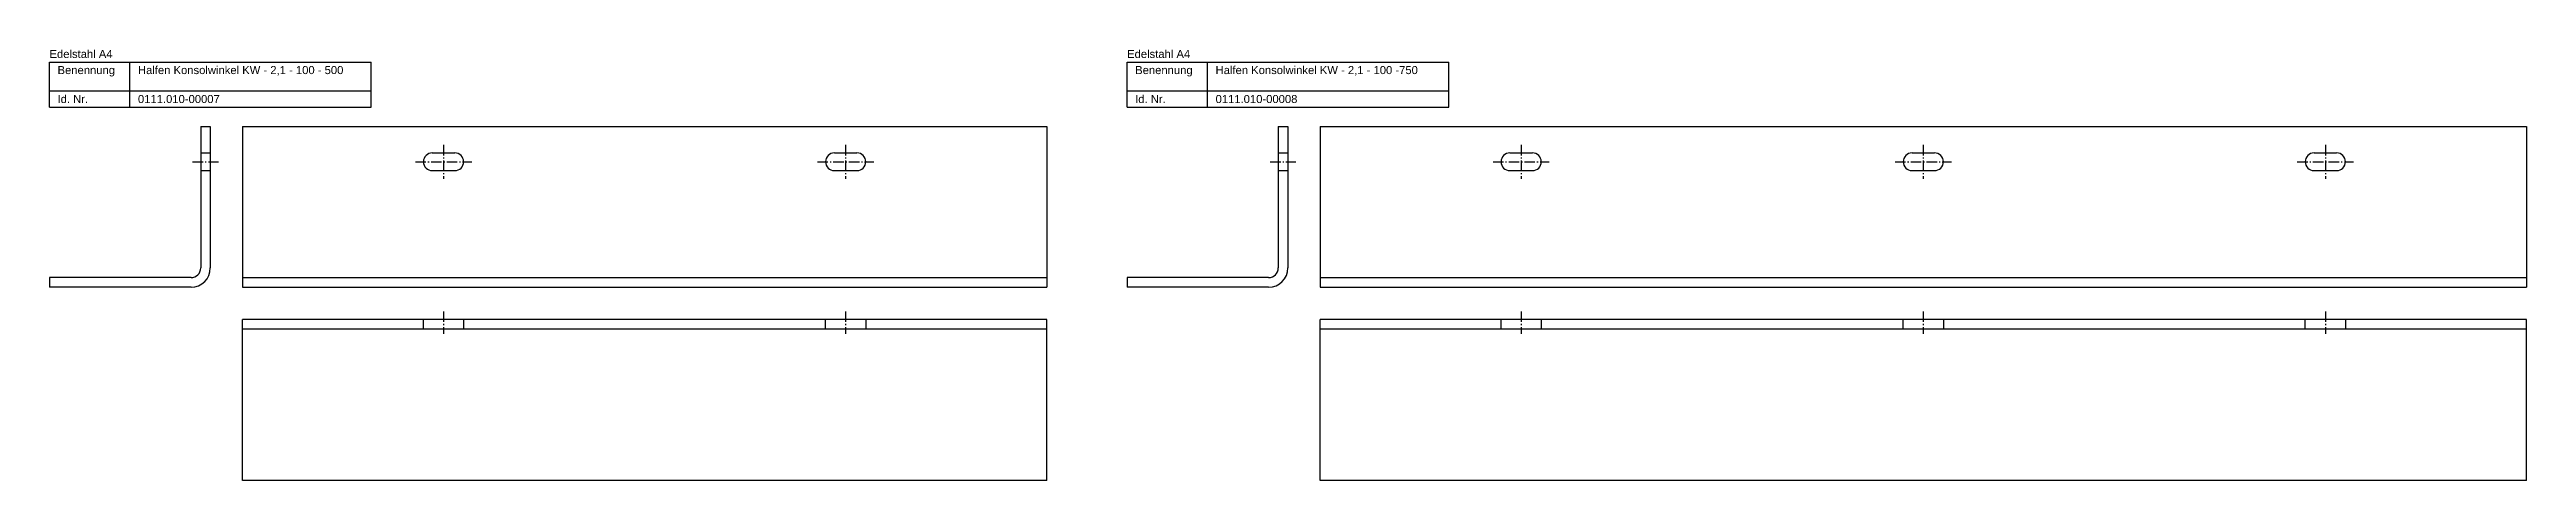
# Model space of a CAD drawing. Header units: millimetres. Extents: x 473 to 3243, y -1069 to 869.
# Drawn here: x 473 to 2013, y -59 to 209 of the extents above; entities that cross this region are included whole.
import ezdxf

# ---------------------------------------------------------------- set-up
doc = ezdxf.new("R2010")
doc.units = ezdxf.units.MM
doc.linetypes.add('MITTELLINIE', pattern=[0.977, 0.65, -0.13, 0.067, -0.13])
doc.linetypes.add('VERDECKT', pattern=[9.525, 6.35, -3.175])
doc.layers.add('HALFEN-KONSOLANKER', color=2, linetype='CONTINUOUS')
doc.styles.add('ARIAL50', font='ARIAL.TTF', dxfattribs={"height": 5})

msp = doc.modelspace()

# ---------------------------------------------------------------- linework, layer by layer
at = {"layer": 'HALFEN-KONSOLANKER'}
for p, q in [((473.1, 200.8), (673.1, 200.8)), ((473.1, 172.8), (473.1, 200.8)), ((523.1, 172.8), (523.1, 200.8)), ((673.1, 172.8), (673.1, 200.8)), ((1143.1, 200.8), (1343.1, 200.8)), ((1143.1, 172.8), (1143.1, 200.8)), ((1193.1, 172.8), (1193.1, 200.8)), ((1343.1, 172.8), (1343.1, 200.8)), ((473.1, 182.8), (673.1, 182.8)), ((473.1, 172.8), (673.1, 172.8)), ((1143.1, 182.8), (1343.1, 182.8)), ((1143.1, 172.8), (1343.1, 172.8)), ((567.1, 160.8), (567.1, 72.8)), ((567.1, 160.8), (573.1, 160.8)), ((573.1, 160.8), (573.1, 72.8)), ((593.1, 160.8), (1093.1, 160.8)), ((593.1, 160.8), (593.1, 60.8)), ((1093.1, 160.8), (1093.1, 60.8)), ((1237.1, 160.8), (1237.1, 72.8)), ((1237.1, 160.8), (1243.1, 160.8)), ((1243.1, 160.8), (1243.1, 72.8)), ((1263.1, 160.8), (1263.1, 60.8)), ((1263.1, 160.8), (2013.1, 160.8)), ((2013.1, 160.8), (2013.1, 60.8)), ((711.1, 144.3), (725.1, 144.3)), ((961.1, 144.3), (975.1, 144.3)), ((1381.1, 144.3), (1395.1, 144.3)), ((1631.1, 144.3), (1645.1, 144.3)), ((1881.1, 144.3), (1895.1, 144.3)), ((711.1, 133.3), (725.1, 133.3)), ((961.1, 133.3), (975.1, 133.3)), ((1381.1, 133.3), (1395.1, 133.3)), ((1631.1, 133.3), (1645.1, 133.3)), ((1881.1, 133.3), (1895.1, 133.3)), ((561.1, 66.8), (473.1, 66.8)), ((473.1, 66.8), (473.1, 60.8)), ((593.1, 66.8), (1093.1, 66.8)), ((1231.1, 66.8), (1143.1, 66.8)), ((1143.1, 66.8), (1143.1, 60.8)), ((1263.1, 66.8), (2013.1, 66.8)), ((561.1, 60.8), (473.1, 60.8)), ((593.1, 60.8), (1093.1, 60.8)), ((1231.1, 60.8), (1143.1, 60.8)), ((1263.1, 60.8), (2013.1, 60.8)), ((1093.1, 40.8), (593.1, 40.8)), ((593.1, -59.2), (593.1, 40.8)), ((1093.1, 34.8), (593.1, 34.8)), ((1093.1, -59.2), (1093.1, 40.8)), ((2013.1, 40.8), (1263.1, 40.8)), ((1263.1, -59.2), (1263.1, 40.8)), ((2013.1, 34.8), (1263.1, 34.8)), ((2013.1, -59.2), (2013.1, 40.8)), ((1093.1, -59.2), (593.1, -59.2)), ((2013.1, -59.2), (1263.1, -59.2))]:
    msp.add_line(p, q, dxfattribs=at)
at = {"layer": 'HALFEN-KONSOLANKER', "color": 1, "linetype": 'MITTELLINIE', "ltscale": 10}
for p, q in [((562.1, 138.8), (578.1, 138.8)), ((700.6, 138.8), (735.6, 138.8)), ((718.1, 149.3), (718.1, 128.3)), ((950.6, 138.8), (985.6, 138.8)), ((968.1, 149.3), (968.1, 128.3)), ((1232.1, 138.8), (1248.1, 138.8)), ((1370.6, 138.8), (1405.6, 138.8)), ((1388.1, 149.3), (1388.1, 128.3)), ((1620.6, 138.8), (1655.6, 138.8)), ((1638.1, 149.3), (1638.1, 128.3)), ((1870.6, 138.8), (1905.6, 138.8)), ((1888.1, 149.3), (1888.1, 128.3)), ((718.1, 45.8), (718.1, 31.8)), ((968.1, 45.8), (968.1, 31.8)), ((1388.1, 45.8), (1388.1, 31.8)), ((1638.1, 45.8), (1638.1, 31.8)), ((1888.1, 45.8), (1888.1, 31.8))]:
    msp.add_line(p, q, dxfattribs=at)
at = {"layer": 'HALFEN-KONSOLANKER', "color": 1, "linetype": 'VERDECKT'}
for p, q in [((567.1, 144.3), (573.1, 144.3)), ((1237.1, 144.3), (1243.1, 144.3)), ((567.1, 133.3), (573.1, 133.3)), ((1237.1, 133.3), (1243.1, 133.3)), ((705.6, 34.8), (705.6, 40.8)), ((730.6, 40.8), (730.6, 34.8)), ((955.6, 34.8), (955.6, 40.8)), ((980.6, 40.8), (980.6, 34.8)), ((1375.6, 34.8), (1375.6, 40.8)), ((1400.6, 40.8), (1400.6, 34.8)), ((1625.6, 34.8), (1625.6, 40.8)), ((1650.6, 40.8), (1650.6, 34.8)), ((1875.6, 34.8), (1875.6, 40.8)), ((1900.6, 40.8), (1900.6, 34.8))]:
    msp.add_line(p, q, dxfattribs=at)
at = {"layer": 'HALFEN-KONSOLANKER'}
for centre, radius, start, end in [((711.1, 138.8), 5.5, 90, 270), ((725.1, 138.8), 5.5, 270, 90), ((961.1, 138.8), 5.5, 90, 270), ((975.1, 138.8), 5.5, 270, 90), ((1381.1, 138.8), 5.5, 90, 270), ((1395.1, 138.8), 5.5, 270, 90), ((1631.1, 138.8), 5.5, 90, 270), ((1645.1, 138.8), 5.5, 270, 90), ((1881.1, 138.8), 5.5, 90, 270), ((1895.1, 138.8), 5.5, 270, 90), ((561.1, 72.8), 12, 270, 0), ((561.1, 72.8), 6, 270, 0), ((1231.1, 72.8), 6, 270, 0), ((1231.1, 72.8), 12, 270, 0)]:
    msp.add_arc(centre, radius, start, end, dxfattribs=at)

# ---------------------------------------------------------------- texts
at = {"layer": 'HALFEN-KONSOLANKER', "style": 'ARIAL50'}
for s, p in [('Edelstahl A4', (473.1, 203.3)), ('Edelstahl A4', (1143.1, 203.3)), ('Benennung', (478.1, 193.3)), ('Halfen Konsolwinkel KW - 2,1 - 100 - 500', (528.1, 193.3)), ('Benennung', (1148.1, 193.3)), ('Halfen Konsolwinkel KW - 2,1 - 100 -750', (1198.1, 193.3)), ('Id. Nr.', (478.1, 175.3)), ('0111.010-00007', (528.1, 175.3)), ('Id. Nr.', (1148.1, 175.3)), ('0111.010-00008', (1198.1, 175.3))]:
    msp.add_text(s, height=5, dxfattribs=at).set_placement(p)

doc.saveas('drawing.dxf')
